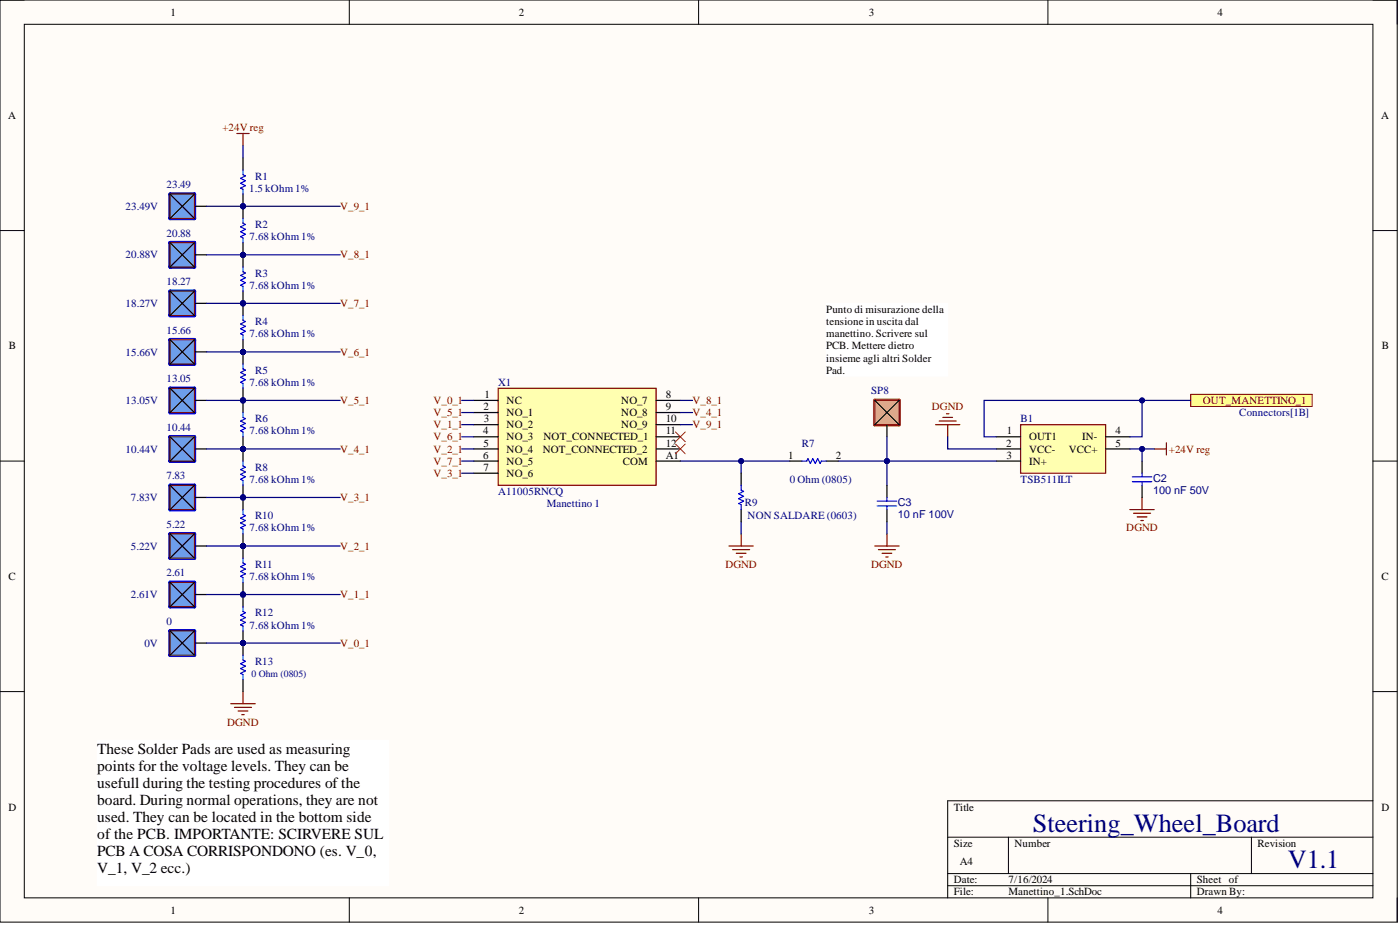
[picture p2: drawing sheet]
<svg xmlns="http://www.w3.org/2000/svg" width="292mm" height="193mm" viewBox="0 0 292 193" stroke-linecap="round" stroke-linejoin="round" font-family="sans-serif">
<defs><g id="words">
<g font-size="5.5" fill="#000080">
<text x="215.5" y="173.5">Steering_Wheel_Board</text>
<text x="268.7" y="181.1">V1.1</text>
</g>
<g font-size="3.2">
<text x="20.3" y="157.3">These Solder Pads are used as measuring</text>
<text x="20.3" y="160.8">points for the voltage levels. They can be</text>
<text x="20.3" y="164.4">usefull during the testing procedures of the</text>
<text x="20.3" y="167.9">board. During normal operations, they are not</text>
<text x="20.3" y="171.4">used. They can be located in the bottom side</text>
<text x="20.3" y="175">of the PCB. IMPORTANTE: SCIRVERE SUL</text>
<text x="20.3" y="178.5">PCB A COSA CORRISPONDONO (es. V_0,</text>
<text x="20.3" y="182.1">V_1, V_2 ecc.)</text>
</g>
<g font-size="2.3">
<text x="35.6" y="3.3">1</text>
<text x="108.2" y="3.3">2</text>
<text x="181.3" y="3.3">3</text>
<text x="254" y="3.3">4</text>
<text x="1.7" y="24.8">A</text>
<text x="288.1" y="24.8">A</text>
<text x="172.4" y="65.3">Punto di misurazione della</text>
<text x="172.4" y="67.8">t</text>
<text x="172.4" y="70.4">manettino. Scrivere sul</text>
<text x="173.1" y="67.8">ensione in uscita dal</text>
<text x="1.9" y="72.9">B</text>
<text x="172.4" y="72.9">PCB. Mettere dietro</text>
<text x="172.4" y="75.4">i</text>
<text x="172.4" y="78">Pad.</text>
<text x="173.1" y="75.4">nsieme agli altri Solder</text>
<text x="288.3" y="72.9">B</text>
<text x="101.1" y="83">1</text>
<text x="138.9" y="83">8</text>
<text x="100.9" y="85.6">2</text>
<text x="101" y="88.1">3</text>
<text x="105.7" y="84.3">NC</text>
<text x="105.7" y="86.8">NO_1</text>
<text x="105.7" y="89.4">NO_2</text>
<text x="129.6" y="84.3">NO_7</text>
<text x="129.6" y="86.8">NO_8</text>
<text x="129.6" y="89.4">NO_9</text>
<text x="138.9" y="85.6">9</text>
<text x="138.9" y="88.1">10</text>
<text x="100.8" y="90.6">4</text>
<text x="100.8" y="95.7">6</text>
<text x="100.9" y="93.2">5</text>
<text x="105.7" y="91.9">NO_3</text>
<text x="105.7" y="94.4">NO_4</text>
<text x="113.2" y="94.4">NOT_CONNECTED_2</text>
<text x="113.4" y="91.9">NOT_CONNECTED_1</text>
<text x="138.9" y="90.6">11</text>
<text x="138.9" y="93.2">12</text>
<text x="138.9" y="95.7">A1</text>
<text x="164.4" y="95.7">1</text>
<text x="174.4" y="95.7">2</text>
<text x="209.9" y="93.2">2</text>
<text x="210" y="95.7">3</text>
<text x="210.1" y="90.6">1</text>
<text x="214.7" y="91.9">OUT1</text>
<text x="214.7" y="94.4">VCC-</text>
<text x="223" y="94.4">VCC+</text>
<text x="225.8" y="91.9">IN-</text>
<text x="232.7" y="90.6">4</text>
<text x="232.7" y="93.2">5</text>
<text x="100.9" y="98.2">7</text>
<text x="105.7" y="96.9">NO_5</text>
<text x="105.7" y="99.5">NO_6</text>
<text x="130" y="96.9">COM</text>
<text x="214.7" y="96.9">IN+</text>
<text x="1.8" y="121">C</text>
<text x="288.2" y="121">C</text>
<text x="1.8" y="169.1">D</text>
<text x="199" y="169.1">Title</text>
<text x="288.2" y="169.1">D</text>
<text x="199" y="176.7">Size</text>
<text x="211.7" y="176.7">Number</text>
<text x="262.4" y="176.7">Revision</text>
<text x="199" y="184.3">Date:</text>
<text x="200.3" y="180.5">A4</text>
<text x="210.4" y="184.3">7/16/2024</text>
<text x="249.7" y="184.3">Sheet of</text>
<text x="35.6" y="190.6">1</text>
<text x="108.2" y="190.6">2</text>
<text x="181.3" y="190.6">3</text>
<text x="199" y="186.8">File:</text>
<text x="210.4" y="186.8">Manettino_1.SchDoc</text>
<text x="249.7" y="186.8">Drawn By:</text>
<text x="254" y="190.6">4</text>
</g>
<g font-size="2.3" fill="#800000">
<text x="46.4" y="27.3">+24V reg</text>
<text x="71" y="43.8">V_9_1</text>
<text x="71" y="53.9">V_8_1</text>
<text x="71" y="64">V_7_1</text>
<text x="71" y="74.2">V_6_1</text>
<text x="71" y="84.3">V_5_1</text>
<text x="90.4" y="89.4">V_1_1</text>
<text x="90.4" y="86.8">V_5_1</text>
<text x="90.4" y="84.3">V_0_1</text>
<text x="144.5" y="86.8">V_4_1</text>
<text x="144.5" y="84.3">V_8_1</text>
<text x="144.5" y="89.4">V_9_1</text>
<text x="194.4" y="85.6">DGND</text>
<text x="251" y="84.3">OUT_MANETTINO_1</text>
<text x="71" y="94.4">V_4_1</text>
<text x="90.4" y="94.4">V_2_1</text>
<text x="90.4" y="91.9">V_6_1</text>
<text x="243.9" y="94.4">+24V reg</text>
<text x="90.4" y="99.5">V_3_1</text>
<text x="90.4" y="96.9">V_7_1</text>
<text x="71" y="104.5">V_3_1</text>
<text x="235" y="110.9">DGND</text>
<text x="71" y="114.7">V_2_1</text>
<text x="151.3" y="118.5">DGND</text>
<text x="181.8" y="118.5">DGND</text>
<text x="71" y="124.8">V_1_1</text>
<text x="71" y="134.9">V_0_1</text>
<text x="47.4" y="151.4">DGND</text>
</g>
<g font-size="2.3" fill="#000080">
<text x="34.7" y="39.2">23.49</text>
<text x="52" y="40">1.5 kOhm 1%</text>
<text x="53.2" y="37.5">R1</text>
<text x="26.2" y="43.8">23.49V</text>
<text x="53.2" y="47.6">R2</text>
<text x="26.2" y="53.9">20.88V</text>
<text x="34.7" y="49.4">20.88</text>
<text x="52.1" y="50.1">7.68 kOhm 1%</text>
<text x="34.7" y="59.5">18.27</text>
<text x="53.2" y="57.7">R3</text>
<text x="26.2" y="64">18.27V</text>
<text x="52.1" y="60.2">7.68 kOhm 1%</text>
<text x="34.7" y="69.6">15.66</text>
<text x="52.1" y="70.4">7.68 kOhm 1%</text>
<text x="53.2" y="67.8">R4</text>
<text x="26.2" y="74.2">15.66V</text>
<text x="53.2" y="78">R5</text>
<text x="34.7" y="79.7">13.05</text>
<text x="52.1" y="80.5">7.68 kOhm 1%</text>
<text x="103.9" y="80.5">X1</text>
<text x="181.8" y="82.3">SP8</text>
<text x="26.2" y="84.3">13.05V</text>
<text x="34.7" y="89.9">10.44</text>
<text x="53.2" y="88.1">R6</text>
<text x="212.9" y="88.1">B1</text>
<text x="258.6" y="86.8">Connectors[1B]</text>
<text x="26.2" y="94.4">10.44V</text>
<text x="52.1" y="90.6">7.68 kOhm 1%</text>
<text x="167.3" y="93.2">R7</text>
<text x="34.7" y="100">7.83</text>
<text x="52.1" y="100.7">7.68 kOhm 1%</text>
<text x="53.2" y="98.2">R8</text>
<text x="164.8" y="100.7">0 Ohm (0805)</text>
<text x="212.9" y="100.7">TSB511ILT</text>
<text x="240.6" y="100.5">C2</text>
<text x="27.3" y="104.5">7.83V</text>
<text x="103.9" y="103.3">A11005RNCQ</text>
<text x="114.1" y="105.8">Manettino 1</text>
<text x="155.4" y="105.6">R9</text>
<text x="187.3" y="105.6">C3</text>
<text x="240.6" y="103">100 nF 50V</text>
<text x="34.7" y="110.1">5.22</text>
<text x="52.1" y="110.9">7.68 kOhm 1%</text>
<text x="53.2" y="108.3">R10</text>
<text x="156" y="108.3">NON SALDARE (0603)</text>
<text x="187.3" y="108.1">10 nF 100V</text>
<text x="27.3" y="114.7">5.22V</text>
<text x="53.2" y="118.5">R11</text>
<text x="27.3" y="124.8">2.61V</text>
<text x="34.7" y="120.2">2.61</text>
<text x="52.1" y="121">7.68 kOhm 1%</text>
<text x="34.7" y="130.4">0</text>
<text x="52.1" y="131.1">7.68 kOhm 1%</text>
<text x="53.2" y="128.6">R12</text>
<text x="30.2" y="134.9">0V</text>
<text x="53.2" y="138.7">R13</text>
</g>
<text font-size="2" fill="#000080" x="52.5" y="141.3">0 Ohm (0805)</text>
</g></defs>
<path d="M0 0h291.5v192.4h-291.5z" fill-rule="evenodd" fill="#fffcf8"/>
<path d="M0 0h291.5v192.4h-291.5z" fill="none" stroke="#000" stroke-width=".21"/>
<path d="M5.1 5.1h281.4v182.2h-281.4z" fill-rule="evenodd" fill="#fffcf8"/>
<g fill="none" stroke="#000" stroke-width=".21">
<path d="M0 0h5.1M5.1 5.1h281.4v182.2h-281.4zM72.9 0v5.1M145.8 0v5.1M218.6 0v5.1M286.5 0h5v5.1M0 48.1h5.1M286.5 48.1h5M0 96.2h5.1M286.5 96.2h5M0 144.3h5.1M286.5 144.3h5"/>
<path d="M197.7 174.7h88.8M210.4 174.7v7.5M261.1 174.7v7.5M286.5 167.1h-88.8v20.2M72.9 187.3v5.1M145.8 187.3v5.1M197.7 182.2h88.8M197.7 184.8h88.8M218.6 187.3v5.1M248.4 182.2v5.1M291.5 187.3v5.1"/>
</g>
<path d="M49.4 27.8h2.6M50.7 27.8v2.6M48.2 146.8h5M48.9 147.6h3.6M49.7 148.3h2M50.4 149.1h.6M50.7 144.3v2.5" fill="none" stroke="#800000" stroke-width=".25"/>
<circle cx="50.7" cy="43" r=".51" fill="#000080"/>
<circle cx="50.7" cy="43" r=".51" fill="none" stroke="#000080" stroke-width=".21"/>
<path d="M50.7 32.9v2.5M50.7 40.5v2.5" fill="none" stroke="#000" stroke-width=".25"/>
<circle cx="50.7" cy="43" r=".51" fill="#000080"/>
<circle cx="50.7" cy="43" r=".51" fill="none" stroke="#000080" stroke-width=".21"/>
<path d="M50.7 35.4v1.1l.5 .2-1 .5 1 .5-1 .5 1 .5-1 .5 .5 .3v1" fill="none" stroke="#00f" stroke-width=".25"/>
<circle cx="50.7" cy="43" r=".51" fill="#000080"/>
<circle cx="50.7" cy="43" r=".51" fill="none" stroke="#000080" stroke-width=".21"/>
<circle cx="50.7" cy="53.2" r=".51" fill="#000080"/>
<circle cx="50.7" cy="53.2" r=".51" fill="none" stroke="#000080" stroke-width=".21"/>
<path d="M50.7 43v2.6" fill="none" stroke="#000" stroke-width=".25"/>
<circle cx="50.7" cy="43" r=".51" fill="#000080"/>
<circle cx="50.7" cy="43" r=".51" fill="none" stroke="#000080" stroke-width=".21"/>
<path d="M50.7 50.6v2.6" fill="none" stroke="#000" stroke-width=".25"/>
<circle cx="50.7" cy="53.2" r=".51" fill="#000080"/>
<circle cx="50.7" cy="53.2" r=".51" fill="none" stroke="#000080" stroke-width=".21"/>
<path d="M50.7 45.6v1l.5 .2-1 .5 1 .5-1 .6 1 .5-1 .5 .5 .2v1" fill="none" stroke="#00f" stroke-width=".25"/>
<circle cx="50.7" cy="134.2" r=".51" fill="#000080"/>
<circle cx="50.7" cy="134.2" r=".51" fill="none" stroke="#000080" stroke-width=".21"/>
<path d="M50.7 134.2v2.5" fill="none" stroke="#000" stroke-width=".25"/>
<circle cx="50.7" cy="134.2" r=".51" fill="#000080"/>
<circle cx="50.7" cy="134.2" r=".51" fill="none" stroke="#000080" stroke-width=".21"/>
<path d="M50.7 141.7v2.6" fill="none" stroke="#000" stroke-width=".25"/>
<path d="M50.7 136.7v1l.5 .3-1 .5 1 .5-1 .5 1 .5-1 .5 .5 .2v1" fill="none" stroke="#00f" stroke-width=".25"/>
<path d="M212.9 88.6h17.8v10.1h-17.8z" fill-rule="evenodd" fill="#ffffb0"/>
<g fill="none" stroke="#800000" stroke-width=".25">
<path d="M195.2 88.6h5.1M196 87.8h3.5M196.7 87.1h2M197.5 86.3h.5M197.7 88.6v2.5M212.9 88.6h17.8v10.1h-17.8zM240.8 93.7h2.6M243.4 92.4v2.5M152.1 113.9h5.1M152.9 114.7h3.5M153.6 115.4h2M154.4 116.2h.5"/>
<path d="M154.6 111.4v2.5M182.5 113.9h5.1M183.3 114.7h3.5M184 115.4h2.1M184.8 116.2h.5M185.1 111.4v2.5M235.8 106.3h5M236.5 107.1h3.6M237.3 107.8h2M238 108.6h.5M238.3 103.8v2.5"/>
</g>
<path d="M207.9 91.1h5M207.9 93.7h5M207.9 96.2h5M230.7 91.1h5.1M230.7 93.7h5.1M238.3 96.2v2.5M238.3 101.3v2.5" fill="none" stroke="#000" stroke-width=".25"/>
<path d="M236.3 99.5h4M238.3 98.7v.8M236.3 100.5h4M238.3 100.5v.8" fill="none" stroke="#00f" stroke-width=".25"/>
<path d="M248.4 82.3h25.4v2.5h-25.4z" fill-rule="evenodd" fill="#ffff80"/>
<path d="M248.4 82.3h25.4v2.5h-25.4z" fill="none" stroke="#800000" stroke-width=".21"/>
<path d="M35.5 40.5h5.1v5.1h-5.1z" fill="none" stroke="#00f" stroke-width=".76"/>
<path d="M35.5 40.5h5.1v5.1h-5.1zM40.6 43h2.5" fill="none" stroke="#000" stroke-width=".25"/>
<path d="M35.5 40.5h5.1v5.1h-5.1z" fill-rule="evenodd" fill="#6d9eeb"/>
<path d="M35.5 40.5h5.1v5.1h-5.1z" fill="none" stroke="#800000" stroke-width=".21"/>
<path d="M35.5 40.5l5.1 5.1M35.5 50.6h5.1v5.1h-5.1zM40.6 40.5l-5.1 5.1M40.6 53.2h2.5" fill="none" stroke="#000" stroke-width=".25"/>
<path d="M35.5 50.6h5.1v5.1h-5.1z" fill="none" stroke="#00f" stroke-width=".76"/>
<path d="M35.5 50.6h5.1v5.1h-5.1z" fill-rule="evenodd" fill="#6d9eeb"/>
<path d="M35.5 50.6h5.1v5.1h-5.1z" fill="none" stroke="#800000" stroke-width=".21"/>
<path d="M35.5 50.6l5.1 5.1M40.6 50.6l-5.1 5.1M35.5 60.8h5.1v5h-5.1zM40.6 63.3h2.5" fill="none" stroke="#000" stroke-width=".25"/>
<path d="M35.5 60.8h5.1v5h-5.1z" fill="none" stroke="#00f" stroke-width=".76"/>
<path d="M35.5 60.8h5.1v5h-5.1z" fill-rule="evenodd" fill="#6d9eeb"/>
<path d="M35.5 60.8h5.1v5h-5.1z" fill="none" stroke="#800000" stroke-width=".21"/>
<path d="M35.5 60.8l5.1 5M35.5 70.9h5.1v5h-5.1zM40.6 60.8l-5.1 5M40.6 73.4h2.5" fill="none" stroke="#000" stroke-width=".25"/>
<path d="M35.5 70.9h5.1v5h-5.1z" fill="none" stroke="#00f" stroke-width=".76"/>
<path d="M35.5 70.9h5.1v5h-5.1z" fill-rule="evenodd" fill="#6d9eeb"/>
<path d="M35.5 70.9h5.1v5h-5.1z" fill="none" stroke="#800000" stroke-width=".21"/>
<path d="M35.5 70.9l5.1 5M40.6 70.9l-5.1 5M35.5 81h5.1v5.1h-5.1zM40.6 83.5h2.5" fill="none" stroke="#000" stroke-width=".25"/>
<path d="M35.5 81h5.1v5.1h-5.1z" fill="none" stroke="#00f" stroke-width=".76"/>
<path d="M35.5 81h5.1v5.1h-5.1z" fill-rule="evenodd" fill="#6d9eeb"/>
<path d="M35.5 81h5.1v5.1h-5.1z" fill="none" stroke="#800000" stroke-width=".21"/>
<path d="M35.5 81l5.1 5.1M35.5 91.1h5.1v5.1h-5.1zM40.6 81l-5.1 5.1M40.6 93.7h2.5" fill="none" stroke="#000" stroke-width=".25"/>
<path d="M35.5 91.1h5.1v5.1h-5.1z" fill="none" stroke="#00f" stroke-width=".76"/>
<path d="M35.5 91.1h5.1v5.1h-5.1z" fill-rule="evenodd" fill="#6d9eeb"/>
<path d="M35.5 91.1h5.1v5.1h-5.1z" fill="none" stroke="#800000" stroke-width=".21"/>
<path d="M35.5 91.1l5.1 5.1M40.6 91.1l-5.1 5.1M35.5 101.3h5.1v5h-5.1zM40.6 103.8h2.5" fill="none" stroke="#000" stroke-width=".25"/>
<path d="M35.5 101.3h5.1v5h-5.1z" fill="none" stroke="#00f" stroke-width=".76"/>
<path d="M35.5 101.3h5.1v5h-5.1z" fill-rule="evenodd" fill="#6d9eeb"/>
<path d="M35.5 101.3h5.1v5h-5.1z" fill="none" stroke="#800000" stroke-width=".21"/>
<path d="M35.5 101.3l5.1 5M35.5 111.4h5.1v5h-5.1zM40.6 101.3l-5.1 5M40.6 113.9h2.5" fill="none" stroke="#000" stroke-width=".25"/>
<path d="M35.5 111.4h5.1v5h-5.1z" fill="none" stroke="#00f" stroke-width=".76"/>
<path d="M35.5 111.4h5.1v5h-5.1z" fill-rule="evenodd" fill="#6d9eeb"/>
<path d="M35.5 111.4h5.1v5h-5.1z" fill="none" stroke="#800000" stroke-width=".21"/>
<path d="M35.5 111.4l5.1 5M40.6 111.4l-5.1 5M35.5 121.5h5.1v5.1h-5.1zM40.6 124h2.5" fill="none" stroke="#000" stroke-width=".25"/>
<path d="M35.5 121.5h5.1v5.1h-5.1z" fill="none" stroke="#00f" stroke-width=".76"/>
<path d="M35.5 121.5h5.1v5.1h-5.1z" fill-rule="evenodd" fill="#6d9eeb"/>
<path d="M35.5 121.5h5.1v5.1h-5.1z" fill="none" stroke="#800000" stroke-width=".21"/>
<path d="M35.5 121.5l5.1 5.1M35.5 131.6h5.1v5.1h-5.1zM40.6 121.5l-5.1 5.1M40.6 134.2h2.5" fill="none" stroke="#000" stroke-width=".25"/>
<path d="M35.5 131.6h5.1v5.1h-5.1z" fill="none" stroke="#00f" stroke-width=".76"/>
<path d="M35.5 131.6h5.1v5.1h-5.1z" fill-rule="evenodd" fill="#6d9eeb"/>
<path d="M35.5 131.6h5.1v5.1h-5.1z" fill="none" stroke="#800000" stroke-width=".21"/>
<path d="M182.5 83.5h5.1v5.1h-5.1zM185.1 88.6v2.5M35.5 131.6l5.1 5.1M40.6 131.6l-5.1 5.1" fill="none" stroke="#000" stroke-width=".25"/>
<path d="M182.5 83.5h5.1v5.1h-5.1z" fill="none" stroke="#b45f06" stroke-width=".76"/>
<path d="M182.5 83.5h5.1v5.1h-5.1z" fill-rule="evenodd" fill="#f6b26b"/>
<path d="M182.5 83.5h5.1v5.1h-5.1z" fill="none" stroke="#800000" stroke-width=".21"/>
<path d="M182.5 83.5l5.1 5.1M187.6 83.5l-5.1 5.1" fill="none" stroke="#000" stroke-width=".25"/>
<path d="M50.7 30.4v2.5M50.7 43h20.3" fill="none" stroke="#000080" stroke-width=".25"/>
<circle cx="50.7" cy="43" r=".51" fill="#000080"/>
<circle cx="50.7" cy="43" r=".51" fill="none" stroke="#000080" stroke-width=".21"/>
<path d="M50.7 53.2h20.3" fill="none" stroke="#000080" stroke-width=".25"/>
<circle cx="50.7" cy="53.2" r=".51" fill="#000080"/>
<circle cx="50.7" cy="53.2" r=".51" fill="none" stroke="#000080" stroke-width=".21"/>
<path d="M50.7 63.3h20.3" fill="none" stroke="#000080" stroke-width=".25"/>
<circle cx="50.7" cy="63.3" r=".51" fill="#000080"/>
<circle cx="50.7" cy="63.3" r=".51" fill="none" stroke="#000080" stroke-width=".21"/>
<path d="M50.7 73.4h20.3" fill="none" stroke="#000080" stroke-width=".25"/>
<circle cx="50.7" cy="73.4" r=".51" fill="#000080"/>
<circle cx="50.7" cy="73.4" r=".51" fill="none" stroke="#000080" stroke-width=".21"/>
<path d="M50.7 83.5h20.3" fill="none" stroke="#000080" stroke-width=".25"/>
<circle cx="50.7" cy="83.5" r=".51" fill="#000080"/>
<circle cx="50.7" cy="83.5" r=".51" fill="none" stroke="#000080" stroke-width=".21"/>
<path d="M50.7 93.7h20.3" fill="none" stroke="#000080" stroke-width=".25"/>
<circle cx="50.7" cy="93.7" r=".51" fill="#000080"/>
<circle cx="50.7" cy="93.7" r=".51" fill="none" stroke="#000080" stroke-width=".21"/>
<path d="M50.7 103.8h20.3" fill="none" stroke="#000080" stroke-width=".25"/>
<circle cx="50.7" cy="103.8" r=".51" fill="#000080"/>
<circle cx="50.7" cy="103.8" r=".51" fill="none" stroke="#000080" stroke-width=".21"/>
<path d="M50.7 113.9h20.3" fill="none" stroke="#000080" stroke-width=".25"/>
<circle cx="50.7" cy="113.9" r=".51" fill="#000080"/>
<circle cx="50.7" cy="113.9" r=".51" fill="none" stroke="#000080" stroke-width=".21"/>
<path d="M50.7 124h20.3" fill="none" stroke="#000080" stroke-width=".25"/>
<circle cx="50.7" cy="124" r=".51" fill="#000080"/>
<circle cx="50.7" cy="124" r=".51" fill="none" stroke="#000080" stroke-width=".21"/>
<path d="M50.7 134.2h20.3" fill="none" stroke="#000080" stroke-width=".25"/>
<circle cx="50.7" cy="134.2" r=".51" fill="#000080"/>
<circle cx="50.7" cy="134.2" r=".51" fill="none" stroke="#000080" stroke-width=".21"/>
<path d="M197.7 91.1v2.6h10.2M207.9 91.1h-2.6v-7.6h33v7.6h-2.5" fill="none" stroke="#000080" stroke-width=".25"/>
<circle cx="238.3" cy="83.5" r=".51" fill="#000080"/>
<circle cx="238.3" cy="83.5" r=".51" fill="none" stroke="#000080" stroke-width=".21"/>
<path d="M238.3 83.5h10.1" fill="none" stroke="#000080" stroke-width=".25"/>
<circle cx="238.3" cy="83.5" r=".51" fill="#000080"/>
<circle cx="238.3" cy="83.5" r=".51" fill="none" stroke="#000080" stroke-width=".21"/>
<path d="M240.8 93.7h-2.5v2.5M154.6 108.8v2.6M185.1 108.8v2.6" fill="none" stroke="#000080" stroke-width=".25"/>
<circle cx="238.3" cy="93.7" r=".51" fill="#000080"/>
<circle cx="238.3" cy="93.7" r=".51" fill="none" stroke="#000080" stroke-width=".21"/>
<path d="M235.8 93.7h2.5" fill="none" stroke="#000080" stroke-width=".25"/>
<circle cx="238.3" cy="93.7" r=".51" fill="#000080"/>
<circle cx="238.3" cy="93.7" r=".51" fill="none" stroke="#000080" stroke-width=".21"/>
<path d="M43.1 43h7.6" fill="none" stroke="#000080" stroke-width=".25"/>
<circle cx="50.7" cy="43" r=".51" fill="#000080"/>
<circle cx="50.7" cy="43" r=".51" fill="none" stroke="#000080" stroke-width=".21"/>
<path d="M43.1 53.2h7.6" fill="none" stroke="#000080" stroke-width=".25"/>
<circle cx="50.7" cy="53.2" r=".51" fill="#000080"/>
<circle cx="50.7" cy="53.2" r=".51" fill="none" stroke="#000080" stroke-width=".21"/>
<path d="M43.1 63.3h7.6" fill="none" stroke="#000080" stroke-width=".25"/>
<circle cx="50.7" cy="63.3" r=".51" fill="#000080"/>
<circle cx="50.7" cy="63.3" r=".51" fill="none" stroke="#000080" stroke-width=".21"/>
<path d="M43.1 73.4h7.6" fill="none" stroke="#000080" stroke-width=".25"/>
<circle cx="50.7" cy="73.4" r=".51" fill="#000080"/>
<circle cx="50.7" cy="73.4" r=".51" fill="none" stroke="#000080" stroke-width=".21"/>
<path d="M43.1 83.5h7.6" fill="none" stroke="#000080" stroke-width=".25"/>
<circle cx="50.7" cy="83.5" r=".51" fill="#000080"/>
<circle cx="50.7" cy="83.5" r=".51" fill="none" stroke="#000080" stroke-width=".21"/>
<path d="M43.1 93.7h7.6" fill="none" stroke="#000080" stroke-width=".25"/>
<circle cx="50.7" cy="93.7" r=".51" fill="#000080"/>
<circle cx="50.7" cy="93.7" r=".51" fill="none" stroke="#000080" stroke-width=".21"/>
<path d="M43.1 103.8h7.6" fill="none" stroke="#000080" stroke-width=".25"/>
<circle cx="50.7" cy="103.8" r=".51" fill="#000080"/>
<circle cx="50.7" cy="103.8" r=".51" fill="none" stroke="#000080" stroke-width=".21"/>
<path d="M43.1 113.9h7.6" fill="none" stroke="#000080" stroke-width=".25"/>
<circle cx="50.7" cy="113.9" r=".51" fill="#000080"/>
<circle cx="50.7" cy="113.9" r=".51" fill="none" stroke="#000080" stroke-width=".21"/>
<path d="M43.1 124h7.6" fill="none" stroke="#000080" stroke-width=".25"/>
<circle cx="50.7" cy="124" r=".51" fill="#000080"/>
<circle cx="50.7" cy="124" r=".51" fill="none" stroke="#000080" stroke-width=".21"/>
<path d="M43.1 134.2h7.6" fill="none" stroke="#000080" stroke-width=".25"/>
<circle cx="50.7" cy="134.2" r=".51" fill="#000080"/>
<circle cx="50.7" cy="134.2" r=".51" fill="none" stroke="#000080" stroke-width=".21"/>
<path d="M174.9 96.2h10.2" fill="none" stroke="#000080" stroke-width=".25"/>
<circle cx="185.1" cy="96.2" r=".51" fill="#000080"/>
<circle cx="185.1" cy="96.2" r=".51" fill="none" stroke="#000080" stroke-width=".21"/>
<path d="M207.9 96.2h-22.8v5.1" fill="none" stroke="#000080" stroke-width=".25"/>
<circle cx="185.1" cy="96.2" r=".51" fill="#000080"/>
<circle cx="185.1" cy="96.2" r=".51" fill="none" stroke="#000080" stroke-width=".21"/>
<path d="M142 96.2h22.8" fill="none" stroke="#000080" stroke-width=".25"/>
<circle cx="154.6" cy="96.2" r=".51" fill="#000080"/>
<circle cx="154.6" cy="96.2" r=".51" fill="none" stroke="#000080" stroke-width=".21"/>
<path d="M154.6 96.2v2.5" fill="none" stroke="#000080" stroke-width=".25"/>
<circle cx="154.6" cy="96.2" r=".51" fill="#000080"/>
<circle cx="154.6" cy="96.2" r=".51" fill="none" stroke="#000080" stroke-width=".21"/>
<path d="M185.1 91.1v5.1" fill="none" stroke="#000080" stroke-width=".25"/>
<circle cx="185.1" cy="96.2" r=".51" fill="#000080"/>
<circle cx="185.1" cy="96.2" r=".51" fill="none" stroke="#000080" stroke-width=".21"/>
<path d="M172.4 63.3h25.3v15.2h-25.3z" fill-rule="evenodd" fill="#fff"/>
<path d="M172.4 63.3h25.3v15.2h-25.3z" fill="none" stroke="#fff" stroke-width=".21"/>
<path d="M103.9 81h33v20.3h-33z" fill-rule="evenodd" fill="#ffffb0"/>
<path d="M103.9 81h33v20.3h-33z" fill="none" stroke="#800000" stroke-width=".25"/>
<g fill="none" stroke="#000" stroke-width=".25">
<path d="M98.9 83.5h5M98.9 86.1h5M98.9 88.6h5M98.9 91.1h5M98.9 93.7h5M98.9 96.2h5M98.9 98.7h5M136.9 83.5h5.1M136.9 86.1h5.1M136.9 88.6h5.1M136.9 91.1h5.1M136.9 93.7h5.1"/>
<path d="M136.9 96.2h5.1"/>
</g>
<path d="M140.9 92.6l2.1 2.1M140.9 90.1l2.1 2M143 92.6l-2.1 2.1M143 90.1l-2.1 2" fill="none" stroke="#f00" stroke-width=".21"/>
<path d="M96.3 83.5h2.6M96.3 86.1h2.6M96.3 88.6h2.6M96.3 91.1h2.6M96.3 93.7h2.6M96.3 96.2h2.6M96.3 98.7h2.6M142 83.5h2.5M142 86.1h2.5M142 88.6h2.5" fill="none" stroke="#000080" stroke-width=".25"/>
<circle cx="50.7" cy="53.2" r=".51" fill="#000080"/>
<circle cx="50.7" cy="53.2" r=".51" fill="none" stroke="#000080" stroke-width=".21"/>
<circle cx="50.7" cy="63.3" r=".51" fill="#000080"/>
<circle cx="50.7" cy="63.3" r=".51" fill="none" stroke="#000080" stroke-width=".21"/>
<path d="M50.7 53.2v2.5" fill="none" stroke="#000" stroke-width=".25"/>
<circle cx="50.7" cy="53.2" r=".51" fill="#000080"/>
<circle cx="50.7" cy="53.2" r=".51" fill="none" stroke="#000080" stroke-width=".21"/>
<path d="M50.7 60.8v2.5" fill="none" stroke="#000" stroke-width=".25"/>
<circle cx="50.7" cy="63.3" r=".51" fill="#000080"/>
<circle cx="50.7" cy="63.3" r=".51" fill="none" stroke="#000080" stroke-width=".21"/>
<path d="M50.7 55.7v1l.5 .3-1 .5 1 .5-1 .5 1 .5-1 .5 .5 .2v1.1" fill="none" stroke="#00f" stroke-width=".25"/>
<circle cx="50.7" cy="63.3" r=".51" fill="#000080"/>
<circle cx="50.7" cy="63.3" r=".51" fill="none" stroke="#000080" stroke-width=".21"/>
<circle cx="50.7" cy="73.4" r=".51" fill="#000080"/>
<circle cx="50.7" cy="73.4" r=".51" fill="none" stroke="#000080" stroke-width=".21"/>
<path d="M50.7 63.3v2.5" fill="none" stroke="#000" stroke-width=".25"/>
<circle cx="50.7" cy="63.3" r=".51" fill="#000080"/>
<circle cx="50.7" cy="63.3" r=".51" fill="none" stroke="#000080" stroke-width=".21"/>
<path d="M50.7 70.9v2.5" fill="none" stroke="#000" stroke-width=".25"/>
<circle cx="50.7" cy="73.4" r=".51" fill="#000080"/>
<circle cx="50.7" cy="73.4" r=".51" fill="none" stroke="#000080" stroke-width=".21"/>
<path d="M50.7 65.8v1l.5 .3-1 .5 1 .5-1 .5 1 .5-1 .5 .5 .3v1" fill="none" stroke="#00f" stroke-width=".25"/>
<circle cx="50.7" cy="73.4" r=".51" fill="#000080"/>
<circle cx="50.7" cy="73.4" r=".51" fill="none" stroke="#000080" stroke-width=".21"/>
<circle cx="50.7" cy="83.5" r=".51" fill="#000080"/>
<circle cx="50.7" cy="83.5" r=".51" fill="none" stroke="#000080" stroke-width=".21"/>
<path d="M50.7 73.4v2.5" fill="none" stroke="#000" stroke-width=".25"/>
<circle cx="50.7" cy="73.4" r=".51" fill="#000080"/>
<circle cx="50.7" cy="73.4" r=".51" fill="none" stroke="#000080" stroke-width=".21"/>
<path d="M50.7 81v2.5" fill="none" stroke="#000" stroke-width=".25"/>
<circle cx="50.7" cy="83.5" r=".51" fill="#000080"/>
<circle cx="50.7" cy="83.5" r=".51" fill="none" stroke="#000080" stroke-width=".21"/>
<path d="M50.7 75.9v1.1l.5 .2-1 .5 1 .5-1 .5 1 .5-1 .5 .5 .3v1" fill="none" stroke="#00f" stroke-width=".25"/>
<circle cx="50.7" cy="83.5" r=".51" fill="#000080"/>
<circle cx="50.7" cy="83.5" r=".51" fill="none" stroke="#000080" stroke-width=".21"/>
<circle cx="50.7" cy="93.7" r=".51" fill="#000080"/>
<circle cx="50.7" cy="93.7" r=".51" fill="none" stroke="#000080" stroke-width=".21"/>
<path d="M50.7 83.5v2.6" fill="none" stroke="#000" stroke-width=".25"/>
<circle cx="50.7" cy="83.5" r=".51" fill="#000080"/>
<circle cx="50.7" cy="83.5" r=".51" fill="none" stroke="#000080" stroke-width=".21"/>
<path d="M50.7 91.1v2.6" fill="none" stroke="#000" stroke-width=".25"/>
<circle cx="50.7" cy="93.7" r=".51" fill="#000080"/>
<circle cx="50.7" cy="93.7" r=".51" fill="none" stroke="#000080" stroke-width=".21"/>
<path d="M50.7 86.1v1l.5 .2-1 .5 1 .5-1 .5 1 .6-1 .5 .5 .2v1" fill="none" stroke="#00f" stroke-width=".25"/>
<circle cx="50.7" cy="93.7" r=".51" fill="#000080"/>
<circle cx="50.7" cy="93.7" r=".51" fill="none" stroke="#000080" stroke-width=".21"/>
<circle cx="50.7" cy="103.8" r=".51" fill="#000080"/>
<circle cx="50.7" cy="103.8" r=".51" fill="none" stroke="#000080" stroke-width=".21"/>
<path d="M50.7 93.7v2.5" fill="none" stroke="#000" stroke-width=".25"/>
<circle cx="50.7" cy="93.7" r=".51" fill="#000080"/>
<circle cx="50.7" cy="93.7" r=".51" fill="none" stroke="#000080" stroke-width=".21"/>
<path d="M50.7 101.3v2.5" fill="none" stroke="#000" stroke-width=".25"/>
<circle cx="50.7" cy="103.8" r=".51" fill="#000080"/>
<circle cx="50.7" cy="103.8" r=".51" fill="none" stroke="#000080" stroke-width=".21"/>
<path d="M50.7 96.2v1l.5 .3-1 .5 1 .5-1 .5 1 .5-1 .5 .5 .2v1.1" fill="none" stroke="#00f" stroke-width=".25"/>
<circle cx="50.7" cy="103.8" r=".51" fill="#000080"/>
<circle cx="50.7" cy="103.8" r=".51" fill="none" stroke="#000080" stroke-width=".21"/>
<circle cx="50.7" cy="113.9" r=".51" fill="#000080"/>
<circle cx="50.7" cy="113.9" r=".51" fill="none" stroke="#000080" stroke-width=".21"/>
<path d="M50.7 103.8v2.5" fill="none" stroke="#000" stroke-width=".25"/>
<circle cx="50.7" cy="103.8" r=".51" fill="#000080"/>
<circle cx="50.7" cy="103.8" r=".51" fill="none" stroke="#000080" stroke-width=".21"/>
<path d="M50.7 111.4v2.5" fill="none" stroke="#000" stroke-width=".25"/>
<circle cx="50.7" cy="113.9" r=".51" fill="#000080"/>
<circle cx="50.7" cy="113.9" r=".51" fill="none" stroke="#000080" stroke-width=".21"/>
<path d="M50.7 106.3v1l.5 .3-1 .5 1 .5-1 .5 1 .5-1 .5 .5 .3v1" fill="none" stroke="#00f" stroke-width=".25"/>
<circle cx="50.7" cy="113.9" r=".51" fill="#000080"/>
<circle cx="50.7" cy="113.9" r=".51" fill="none" stroke="#000080" stroke-width=".21"/>
<circle cx="50.7" cy="124" r=".51" fill="#000080"/>
<circle cx="50.7" cy="124" r=".51" fill="none" stroke="#000080" stroke-width=".21"/>
<path d="M50.7 113.9v2.5" fill="none" stroke="#000" stroke-width=".25"/>
<circle cx="50.7" cy="113.9" r=".51" fill="#000080"/>
<circle cx="50.7" cy="113.9" r=".51" fill="none" stroke="#000080" stroke-width=".21"/>
<path d="M50.7 121.5v2.5" fill="none" stroke="#000" stroke-width=".25"/>
<circle cx="50.7" cy="124" r=".51" fill="#000080"/>
<circle cx="50.7" cy="124" r=".51" fill="none" stroke="#000080" stroke-width=".21"/>
<path d="M50.7 116.4v1l.5 .3-1 .5 1 .5-1 .5 1 .5-1 .5 .5 .3v1" fill="none" stroke="#00f" stroke-width=".25"/>
<circle cx="50.7" cy="124" r=".51" fill="#000080"/>
<circle cx="50.7" cy="124" r=".51" fill="none" stroke="#000080" stroke-width=".21"/>
<circle cx="50.7" cy="134.2" r=".51" fill="#000080"/>
<circle cx="50.7" cy="134.2" r=".51" fill="none" stroke="#000080" stroke-width=".21"/>
<path d="M50.7 124v2.6" fill="none" stroke="#000" stroke-width=".25"/>
<circle cx="50.7" cy="124" r=".51" fill="#000080"/>
<circle cx="50.7" cy="124" r=".51" fill="none" stroke="#000080" stroke-width=".21"/>
<path d="M50.7 131.6v2.6" fill="none" stroke="#000" stroke-width=".25"/>
<circle cx="50.7" cy="134.2" r=".51" fill="#000080"/>
<circle cx="50.7" cy="134.2" r=".51" fill="none" stroke="#000080" stroke-width=".21"/>
<path d="M183 104.5h4.1M183 105.6h4.1M185.1 103.8v.7M185.1 105.6v.7M50.7 126.6v1l.5 .2-1 .5 1 .5-1 .5 1 .6-1 .5 .5 .2v1" fill="none" stroke="#00f" stroke-width=".25"/>
<path d="M185.1 101.3v2.5M185.1 106.3v2.5" fill="none" stroke="#000" stroke-width=".25"/>
<path d="M20.3 154.4h60.8v30.4h-60.8z" fill-rule="evenodd" fill="#fff"/>
<path d="M20.3 154.4h60.8v30.4h-60.8z" fill="none" stroke="#fff" stroke-width=".21"/>
<path d="M154.6 98.7v2.6M164.8 96.2h2.5M172.4 96.2h2.5M154.6 106.3v2.5" fill="none" stroke="#000" stroke-width=".25"/>
<path d="M167.3 96.2h1l.3-.5 .5 1 .5-1 .5 1 .5-1 .5 1 .3-.5h1M154.6 101.3v1l.5 .2-1 .5 1 .5-1 .5 1 .5-1 .5 .5 .3v1" fill="none" stroke="#00f" stroke-width=".25"/>
<use href="#words"/>
</svg>
